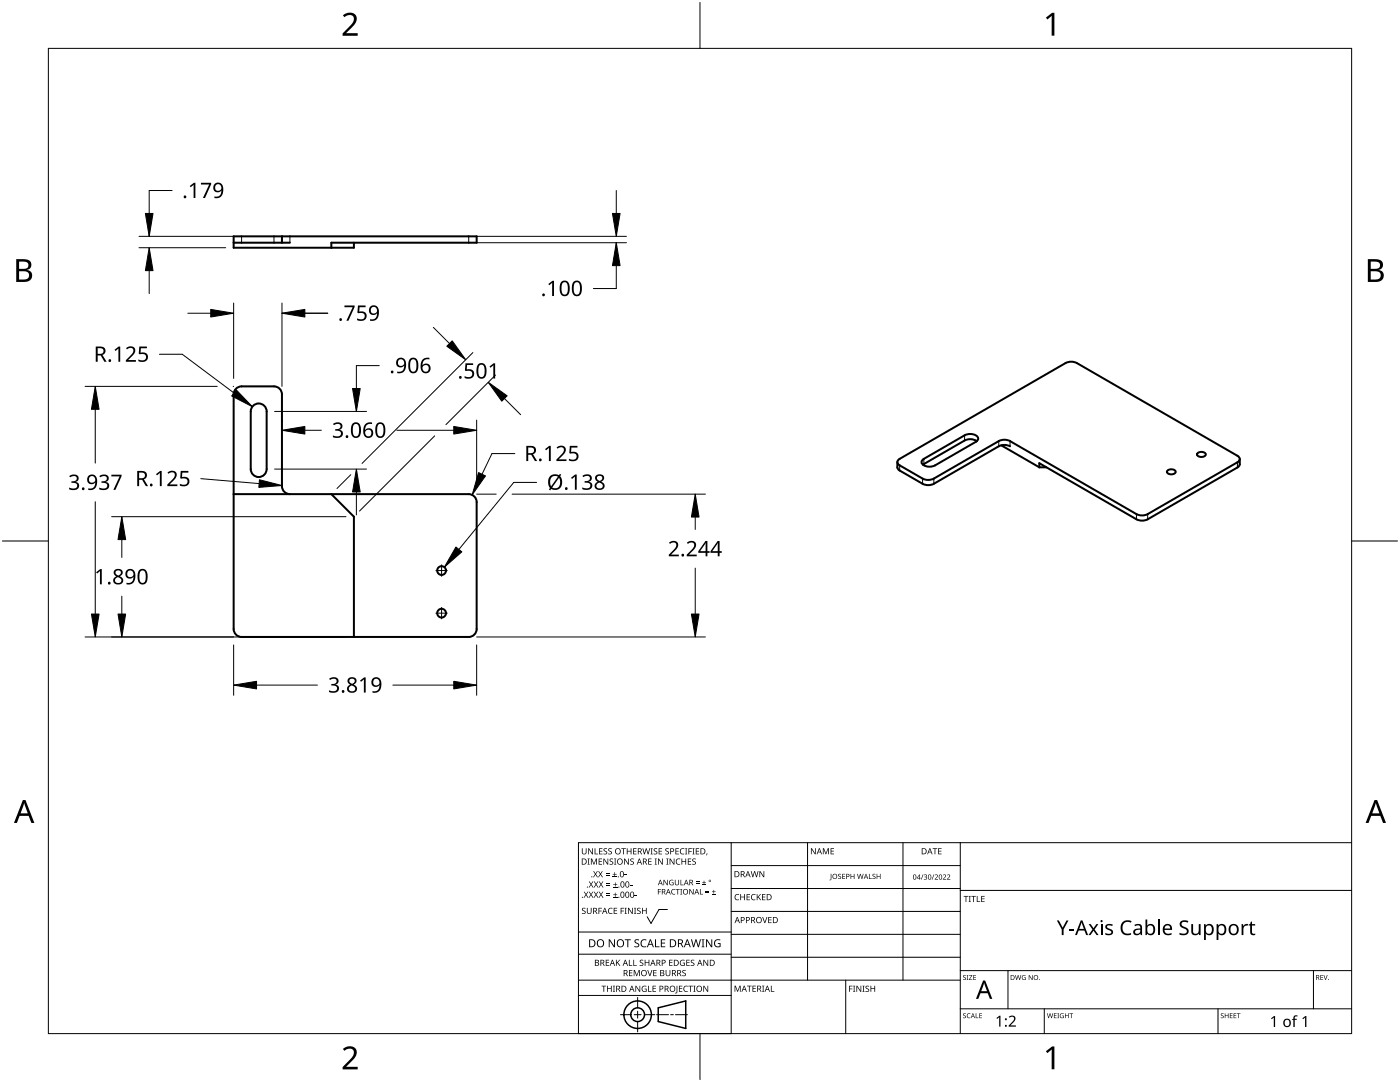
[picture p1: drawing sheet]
<svg xmlns="http://www.w3.org/2000/svg" width="279mm" height="216mm" viewBox="0 0 279 216" stroke-linecap="round" stroke-linejoin="round" font-family="sans-serif">
<g fill="none" stroke="#000" stroke-width=".4">
<path d="M46.6 48.4h11.3M56.3 47.2v1.2M70.6 48.4v1h-24v-2.2h48.5v1.2h-29v1M46.6 98.6h46.9a1.59 1.59 0 0 1 1.6 1.6v25.3a1.59 1.59 0 0 1-1.6 1.6h-45.3a1.59 1.59 0 0 1-1.6-1.6v-46.8a1.59 1.59 0 0 1 1.6-1.6h6.5a1.59 1.59 0 0 1 1.6 1.6v18.3a1.59 1.59 0 0 0 1.6 1.6M50.3 81.2a1.59 1.59 0 0 1 1.8-.6 1.59 1.59 0 0 1 1.1 1.5v11.5a1.59 1.59 0 0 1-1.6 1.6 1.59 1.59 0 0 1-1.6-1.6v-11.5zM66.1 98.6l4.5 4.5v24M179.3 91.8l33.4-19.4a2.48 2.48 0 0 1 2.2 0l32.1 18.5a.68 .68 0 0 1 .4 .7 .68 .68 0 0 1-.4 .6l-18 10.4a2.48 2.48 0 0 1-2.2 0l-25.2-14.6a2.48 2.48 0 0 0-2.3 0l-12.9 7.5a2.48 2.48 0 0 1-2.3 0l-4.6-2.6a.67 .67 0 0 1-.2-1.1zM184.1 91.8l8.4-4.9a2.26 2.26 0 0 1 2.6 .3 .68 .68 0 0 1-.3 1l-8.2 4.7a2.25 2.25 0 0 1-2.6-.4l-.1-.3zM194.9 88a2.41 2.41 0 0 0-2.4-.1l-8.3 4.8M199.8 88.9l7.6 4.3M201.6 89.1a2.48 2.48 0 0 0-2.3 0l-12.9 7.4a2.48 2.48 0 0 1-2.3 0l-4.8-2.8-.2-.5v-1M207.4 93.2h1.4"/>
<path d="M233 94a1.09 1.09 0 0 1 1.6 .1 1.01 1.01 0 0 1-1.7 0zM239 90.5a1.09 1.09 0 0 1 1.6 .2 1.01 1.01 0 0 1-1.7 0zM247.4 91.6v1.3l-.4 .4-18 10.3a2.48 2.48 0 0 1-2.2 0l-19.4-11.2v.8"/>
<circle cx="88.1" cy="113.8" r=".88"/>
<circle cx="88.1" cy="122.3" r=".88"/>
</g>
<g fill="none" stroke="#000" stroke-width=".2">
<path d="M48.2 47.2v1.2M54.7 47.2v1.2M57.9 47.2v1.2M93.5 47.2v1.2M179.5 92.9v1M184.1 95.5v1M184.4 91.6v1M186.4 95.5v1M192.5 86.9v1M199.3 88v1.1M201.6 88v1.1M247 92.2v1.1"/>
<path d="M226.8 102.6v1M229 102.6v1"/>
</g>
<path d="M87 113.8h2.3M88.1 112.7v2.3M87 122.3h2.3M88.1 121.2v2.3" fill="none" stroke="#000" stroke-width=".2"/>
<path d="M9.7 9.7h260v196.5h-260z" fill="none" stroke="#000" stroke-width=".2"/>
<path d="M139.7 .5v9.2M.5 108h9.2M269.7 108h9.2M139.7 206.2v9.2" fill="none" stroke="#000" stroke-width=".2"/>
<g fill="#000">
<path d="M68.4 3.1a1.64 1.64 0 0 1 2.8 .4 2.52 2.52 0 0 1-1.2 2.2l-.9 .9h2.3v.5h-3v-.4l1.2-1.2a1.95 1.95 0 0 0 .9-2.2 1.23 1.23 0 0 0-1.8 .1zM208.7 3.5l1.3-.9h.4v4.5h-.5v-4l-.9 .8zM68.4 209.3a1.64 1.64 0 0 1 2.8 .4 2.52 2.52 0 0 1-1.2 2.2l-.9 1h2.3v.5h-3v-.5l1.2-1.2a1.95 1.95 0 0 0 .9-2.1 1.23 1.23 0 0 0-1.8 .1zM208.7 209.8l1.3-1h.4v4.6h-.5v-4l-.9 .7z"/>
<path d="M3.2 51.7h1.3a1.28 1.28 0 0 1 1.7 1.3 1.04 1.04 0 0 1-.8 .9 1.23 1.23 0 0 1 1 1.5 1.23 1.23 0 0 1-1.6 .9h-1.6zM3.8 54.1v1.7h.9a.86 .86 0 0 0 1.1-.9 .86 .86 0 0 0-1.1-.8zM3.8 52.2v1.4h.8a.78 .78 0 0 0 1.1-.7 .78 .78 0 0 0-1.1-.7z"/>
<path d="M273 51.7h1.3a1.28 1.28 0 0 1 1.7 1.3 1.04 1.04 0 0 1-.9 .9 1.23 1.23 0 0 1 1 1.5 1.23 1.23 0 0 1-1.5 .9h-1.6zM273.6 54.1v1.7h.9a.86 .86 0 0 0 1.1-.9 .86 .86 0 0 0-1.2-.8zM273.6 52.2v1.4h.8a.78 .78 0 0 0 1-.7 .78 .78 0 0 0-1.1-.7z"/>
<path d="M4.6 159.6h.5l1.8 4.6h-.6l-.6-1.4h-1.8l-.5 1.4h-.6zM4.8 160.2l-.7 2.1h1.4z"/>
<path d="M274.3 159.6h.5l1.8 4.6h-.6l-.5-1.4h-1.8l-.6 1.4h-.6zM274.6 160.2l-.7 2.1h1.4z"/>
</g>
<g fill="none" stroke="#000" stroke-width=".2">
<path d="M145.9 168.1v38.1h-30.5v-38.1h154.3M145.9 172.7h45.7M145.9 177.3h45.7M161.2 168.1v27.5M180.2 168.1v27.5M191.6 168.1v38.1M191.6 177.7h78.1M115.4 198.6h30.5M115.4 195.6h76.2M115.4 190.4h30.5M115.4 186h30.5M127.3 199v2.1"/>
<path d="M133.2 181.5h-1.7l-1.6 2.8-.7-1.4M145.9 181.9h45.7M145.9 186.4h45.7M145.9 191h45.7M168.8 195.6v10.6M191.6 193.7h78.1M201.2 193.7v7.6M262.1 193.7v7.6M123.8 202.5h2.1M126.6 202.5h1.3M127.3 201.8v1.4M127.3 203.8v2.1"/>
<path d="M128.6 202.5h2.1M131 202.5h2.4M133.8 202.5h.6M134.8 202.5h2.4M191.6 201.3h78.1M208.4 201.3v4.9M243.1 201.3v4.9"/>
</g>
<g fill="#000">
<path d="M116.1 169.3h.2v.8a.32 .32 0 0 0 .3 .3 .32 .32 0 0 0 .3-.3v-.8h.2v.8a.47 .47 0 0 1-.5 .4 .47 .47 0 0 1-.5-.5zM116.5 177.9h.2l.3 .5 .3-.5h.1l-.4 .6 .4 .6h-.1l-.3-.5-.4 .5h-.1l.4-.6zM117.3 171.3h.4l-.1 .1v1l.1 .1h-.4l.1-.1v-1zM117.4 169.3h.2l.6 1v-1h.1v1.2h-.1l-.7-1v1h-.1zM117.5 177.9h.2l.3 .5 .3-.5h.1l-.4 .6 .4 .6h-.1l-.4-.5-.3 .5h-.1l.4-.6zM117.5 175.9h.2l.3 .5 .3-.5h.1l-.4 .6 .5 .6h-.2l-.3-.5-.4 .5h-.1l.4-.6zM117.9 171.3h.3l.3 1 .4-1h.2v1.2h-.1v-1l-.4 1h-.1l-.4-1v1h-.2zM118.7 169.3h.1v1h.6v.2h-.7zM118.4 173.8h.1l.3 .5 .3-.5h.2l-.4 .6 .4 .7h-.1l-.4-.6-.3 .6h-.1l.4-.7zM118.5 177.9h.2l.2 .5 .3-.5h.2l-.4 .6 .4 .6h-.1l-.4-.5-.3 .5h-.1l.4-.6zM118.5 175.9h.2l.3 .5 .3-.5h.1l-.4 .6 .4 .6h-.1l-.3-.5-.4 .5h-.1l.4-.6zM119.5 171.3h.7v.1h-.6v.4h.5v.2h-.5v.4h.6v.1h-.7z"/>
<path d="M119.6 169.3h.6v.1h-.5v.4h.5v.1h-.5v.4h.5v.2h-.6zM119.4 173.8h.1l.3 .5 .3-.5h.2l-.4 .6 .4 .7h-.1l-.4-.6-.3 .6h-.2l.5-.7zM119.5 177.9h.1l.3 .5 .3-.5h.2l-.4 .6 .4 .6h-.1l-.4-.5-.3 .5h-.1l.4-.6zM119.5 175.9h.2l.3 .5 .3-.5h.1l-.4 .6 .4 .6h-.1l-.4-.5-.3 .5h-.1l.4-.6zM120.9 174.6h.8v.1h-.8zM120.9 174.2h.8v.1h-.8zM121 178.7h.8v.1h-.8zM121 178.3h.8v.1h-.8zM121 176.6h.8v.1h-.8zM121 176.3h.8v.1h-.8zM120.5 169.4l.4-.1h.3l-.1 .1a.25 .25 0 0 0-.4-.1 .25 .25 0 0 0 0 .4 .4 .4 0 0 1 .5 .3 .4 .4 0 0 1-.3 .5 .4 .4 0 0 1-.5-.2h.2a.27 .27 0 0 0 .4-.1 .27 .27 0 0 0-.3-.3l-.2-.2zM120.4 171.3h.2l.6 1v-1h.2v1.2h-.2l-.6-1v1h-.2z"/>
<path d="M121.4 169.4l.5-.1h.2v.1a.25 .25 0 0 0-.4-.1 .25 .25 0 0 0 0 .4 .4 .4 0 0 1 .4 .3 .4 .4 0 0 1-.2 .5 .4 .4 0 0 1-.5-.2h.1a.27 .27 0 0 0 .5-.1 .27 .27 0 0 0-.4-.3l-.2-.2zM122.3 174.9h.8v.2h-.8zM122.4 179h.8v.1h-.8zM122.4 177h.8v.1h-.8zM121.7 171.4l.4-.1 .3 .1-.1 .1a.25 .25 0 0 0-.4-.1 .25 .25 0 0 0 0 .4 .4 .4 0 0 1 .5 .3 .4 .4 0 0 1-.3 .5 .4 .4 0 0 1-.5-.3l.2 .1a.27 .27 0 0 0 .4-.2 .27 .27 0 0 0-.3-.3l-.2-.2zM122.6 174h.1v.4h.4v.1h-.4v.4h-.1v-.4h-.3v-.1h.3zM122.7 178.1h.1v.4h.4v.1h-.4v.3h-.1v-.3h-.3v-.1h.3zM122.7 176.1h.2v.3h.3v.2h-.3v.3h-.2v-.3h-.3v-.2h.3zM122.5 171.3h.5l-.2 .1v1l.2 .1h-.5l.2-.1v-1zM124 169.3h.9v.1h-.4v1.1h-.1v-1.1h-.4zM124.7 174.5h.4v.2h-.4zM124.6 171.3h.1l.7 1v-1h.1v1.2h-.2l-.6-1v1h-.1z"/>
<path d="M125.7 176.6h.5v.1h-.5zM125.1 169.3h.1v.5h.7v-.5h.1v1.2h-.1v-.6h-.7v.6h-.1zM125.8 171.4l.5-.1 .2 .1v.1a.25 .25 0 0 0-.4-.1 .25 .25 0 0 0 0 .4 .4 .4 0 0 1 .4 .3 .4 .4 0 0 1-.2 .5 .4 .4 0 0 1-.5-.3l.1 .1a.27 .27 0 0 0 .5-.2 .27 .27 0 0 0-.4-.3l-.2-.2zM126.7 178.6h.4v.2h-.4zM126.4 169.3h.6v.1h-.5v.4h.5v.1h-.5v.4h.5v.2h-.6zM128.2 169.3h.2l.2 1 .3-1h.2l.2 1 .3-1h.1l-.3 1.2h-.1l-.3-1.1-.3 1.1h-.2zM129.4 171.3h.6v.1h-.5v.4h.5v.2h-.5v.4h.5v.1h-.6zM129.8 169.3h.5l-.2 .1v1l.2 .1h-.5l.2-.1v-1zM130.7 171.3h.4l-.1 .1v1l.1 .1h-.4l.1-.1v-1zM130.5 169.4l.4-.1h.3l-.1 .1a.25 .25 0 0 0-.4-.1 .25 .25 0 0 0 0 .4 .4 .4 0 0 1 .5 .3 .4 .4 0 0 1-.3 .5 .4 .4 0 0 1-.5-.2h.2a.27 .27 0 0 0 .4-.1 .27 .27 0 0 0-.3-.3l-.2-.2zM131.3 177.4h.6v.1h-.5v.4h.5v.1h-.5v.5h-.1zM131.4 169.3h.7v.1h-.5v.4h.5v.1h-.5v.4h.5v.2h-.7z"/>
<path d="M131.3 171.3h.2l.7 1-.1-1h.2v1.2h-.2l-.6-1v1h-.2zM132.4 175.6h.2l.6 .9v-.9h.1v1h-.2l-.6-.9v.9h-.1zM133 171.3h.4l-.1 .1v1l.1 .1h-.4l.1-.1v-1zM132.8 169.4l.4-.1h.3l-.1 .1a.25 .25 0 0 0-.3-.1 .25 .25 0 0 0 0 .4 .4 .4 0 0 1 .4 .3 .4 .4 0 0 1-.3 .5 .4 .4 0 0 1-.4-.2h.1a.27 .27 0 0 0 .5-.1 .27 .27 0 0 0-.4-.3l-.2-.2zM133.7 175.7l.5-.2 .2 .1v.1a.45 .45 0 0 0-.7 .4 .45 .45 0 0 0 .6 .4v-.3h-.2v-.1h.3v.5a.6 .6 0 0 1-.8-.1 .6 .6 0 0 1 .1-.8zM134.1 177.5l.4-.1h.3l-.1 .2a.44 .44 0 0 0-.6 .4 .44 .44 0 0 0 .6 .3 .52 .52 0 0 1-.7 0 .52 .52 0 0 1 .1-.8zM133.6 171.3h.2l.7 1v-1h.1v1.2h-.2l-.6-1v1h-.2zM134.9 177.4h.8v.1h-.4v1h-.1v-1h-.3zM135 171.5l.5-.2 .3 .1-.1 .1a.49 .49 0 0 0-.7 .4 .49 .49 0 0 0 .7 .5 .52 .52 0 0 1-.6 0 .52 .52 0 0 1-.2-.6zM134.8 169.3h.7v.1h-.6v.4h.5v.1h-.5v.4h.6v.2h-.7zM134.7 175.6h.1v.7a.28 .28 0 0 0 .3 .2 .28 .28 0 0 0 .3-.2v-.7h.1v.7a.42 .42 0 0 1-.4 .4 .42 .42 0 0 1-.4-.4zM135.8 175.6h.1v.9h.5v.1h-.6z"/>
<path d="M135.8 177.4h.3l-.1 .1v.9l.1 .1h-.3l.1-.1v-.9zM135.8 169.4l.5-.2 .3 .1-.1 .1a.49 .49 0 0 0-.7 .5 .49 .49 0 0 0 .8 .4 .52 .52 0 0 1-.7 .1 .52 .52 0 0 1-.2-.6zM136 171.3h.2v.5h.6v-.5h.1v1.2h-.1v-.5h-.6v.5h-.2zM136.7 169.3h.5l-.2 .1v1l.2 .1h-.5l.2-.1v-1zM137.4 169.3h.7v.1h-.6v.4h.5v.2h-.5v.5h-.1zM137.3 171.3h.6v.1h-.5v.4h.5v.2h-.5v.4h.5v.1h-.6zM137.6 177.4h.1l.6 .9v-.9h.1v1.1h-.1l-.6-.9v.9h-.1zM138.2 169.3h.4l-.1 .1v1l.1 .1h-.4l.1-.1v-1zM138.9 176.2h.7v.1h-.7zM138.9 175.9h.7v.1h-.7zM138.2 171.4l.4-.1 .3 .1-.1 .1a.25 .25 0 0 0-.4-.1 .25 .25 0 0 0 0 .4 .4 .4 0 0 1 .5 .3 .4 .4 0 0 1-.3 .5 .4 .4 0 0 1-.5-.3l.2 .1a.27 .27 0 0 0 .4-.2 .27 .27 0 0 0-.3-.3l-.2-.2zM138.9 169.3h.6v.1h-.5v.4h.5v.1h-.5v.4h.5v.2h-.6z"/>
<path d="M139.7 177.4h.1v1h.5v.1h-.6zM140.1 176.5h.8v.1h-.8zM140.4 175.7h.2v.3h.3v.2h-.3v.3h-.2v-.3h-.3v-.2h.3zM140.8 178h.7v.2h-.7zM140.8 177.7h.7v.1h-.7zM141 170.3h.2l-.3 .4zM142.1 178.4h.7v.1h-.7zM142.4 177.6h.1v.3h.3v.1h-.3v.3h-.1v-.3h-.3v-.1h.3zM146.8 178.6l.4-.2 .3 .1v.1a.49 .49 0 0 0-.7 .4 .49 .49 0 0 0 .7 .5 .52 .52 0 0 1-.7 0 .52 .52 0 0 1-.2-.6zM147.7 178.4h.2v.5h.6v-.5h.2v1.2h-.2v-.5h-.6v.5h-.2zM149 178.4h.7v.1h-.5v.4h.4v.2h-.4v.4h.5v.1h-.7zM150 178.6l.5-.2 .3 .1-.1 .1a.49 .49 0 0 0-.7 .4 .49 .49 0 0 0 .8 .5 .52 .52 0 0 1-.7 0 .52 .52 0 0 1-.2-.6z"/>
<path d="M149.8 173.8h.2l.2 1.1 .3-1.1h.2l.3 1.1 .2-1.1h.2l-.3 1.2h-.2l-.3-1-.3 1h-.1zM151 178.4h.2v.6l.5-.6h.2l-.5 .5 .5 .7h-.2l-.4-.6-.1 .6h-.2zM151.6 173.8h.1l.7 1v-1h.1v1.2h-.2l-.6-1v1h-.1zM152.1 178.4h.7v.1h-.6v.4h.5v.2h-.5v.4h.6v.1h-.7zM161.8 169.3h.2l.7 1v-1h.1v1.2h-.2l-.6-1v1h-.2zM164.2 169.3h.2l.4 .9 .4-.9h.2v1.2h-.1v-1.1l-.4 1.1h-.1l-.4-1.1v1.1h-.2zM165.8 174.4h.1v1l-.3 .3-.1-.2 .3-.1zM165.8 169.3h.6v.1h-.5v.4h.5v.1h-.5v.4h.5v.2h-.6zM167.3 174.5l.4-.1h.2l-.1 .1a.24 .24 0 0 0-.3-.1 .24 .24 0 0 0-.1 .3 .24 .24 0 0 0 .3 .2 .33 .33 0 0 1 .1 .5 .33 .33 0 0 1-.5 0v-.1a.26 .26 0 0 0 .3 0 .26 .26 0 0 0 .1-.3 .26 .26 0 0 0-.3-.1zM168.1 174.4h.6v.1h-.5v.3h.4v.1h-.4v.4h.5v.1h-.6zM169.7 174.4h.2v.4h.5v-.4h.1v1h-.1v-.5h-.5v.5h-.2zM171.1 174.4h.1l.2 .8 .2-.8h.2l.2 .8 .2-.8h.1l-.2 1h-.2l-.2-.9-.2 .9h-.2z"/>
<path d="M173.4 174.4h.1v.9h.5v.1h-.6zM174.2 174.5l.3-.1h.2v.1a.24 .24 0 0 0-.3-.1 .24 .24 0 0 0-.1 .3 .24 .24 0 0 0 .3 .2 .33 .33 0 0 1 .1 .5 .33 .33 0 0 1-.5 0v-.1a.26 .26 0 0 0 .3 0 .26 .26 0 0 0 .1-.3 .26 .26 0 0 0-.3-.1zM175 174.4h.1v.4h.5v-.4h.1v1h-.1v-.5h-.5v.5h-.1zM184.2 174.5h.1l-.4 1h-.1zM184.4 174.6a.32 .32 0 0 1 .5-.1 .32 .32 0 0 1-.1 .5 .32 .32 0 0 1 .2 .4 .32 .32 0 0 1-.5 .1l-.1-.1a.26 .26 0 0 0 .4 .1 .26 .26 0 0 0 0-.4l-.3-.2a.23 .23 0 0 0 .3 0 .23 .23 0 0 0-.1-.4 .23 .23 0 0 0-.3 .2zM186.3 174.5h.2l-.4 1h-.2zM186.1 169.3h.9v.1h-.3v1.1h-.2v-1.1h-.4zM186.5 174.6a.37 .37 0 0 1 .6 0 .37 .37 0 0 1-.2 .6l-.2 .2h.5v.1h-.7l.3-.4a.27 .27 0 0 0 .3-.3 .27 .27 0 0 0-.4-.2zM187.2 169.3h.7v.1h-.5v.4h.5v.1h-.5v.4h.5v.2h-.7zM188.2 174.6a.37 .37 0 0 1 .6 0 .37 .37 0 0 1-.3 .6l-.2 .2h.5v.1h-.6l.2-.4a.27 .27 0 0 0 .3-.3 .27 .27 0 0 0-.4-.2zM189 174.6a.37 .37 0 0 1 .6 0 .37 .37 0 0 1-.2 .6l-.3 .2h.6v.1h-.7l.3-.4a.27 .27 0 0 0 .2-.3 .27 .27 0 0 0-.3-.2zM192.3 178.8h.9v.1h-.3v1.1h-.2v-1.1h-.4z"/>
<path d="M193.3 178.8h.5l-.2 .1v1l.2 .1h-.5l.2-.1v-1zM193.8 178.8h1v.1h-.4v1.1h-.2v-1.1h-.4zM194.9 178.8h.2v1.1h.5v.1h-.7zM195.8 178.8h.7v.1h-.5v.4h.5v.1h-.5v.5h.5v.1h-.7zM116.2 181.3l.4-.2 .3 .1-.1 .1a.25 .25 0 0 0-.4-.1 .25 .25 0 0 0 0 .4 .4 .4 0 0 1 .5 .3 .4 .4 0 0 1-.3 .5 .4 .4 0 0 1-.5-.2h.2a.27 .27 0 0 0 .4-.1 .27 .27 0 0 0-.3-.3l-.2-.2zM117.1 181.1h.2v.8a.32 .32 0 0 0 .3 .3 .32 .32 0 0 0 .3-.3v-.8h.2v.8a.47 .47 0 0 1-.5 .5 .47 .47 0 0 1-.5-.5zM119.4 181.1h.7v.2h-.5v.4h.5v.1h-.5v.6h-.2zM120 196.7h1v.1h-.4v1.1h-.2v-1.1h-.4zM120.9 191.5h.7v.1h-.6v.4h.5v.2h-.5v.4h.6v.1h-.7zM121.5 181.3l.4-.2 .4 .1-.1 .1a.49 .49 0 0 0-.7 .5 .49 .49 0 0 0 .7 .4 .52 .52 0 0 1-.6 .1 .52 .52 0 0 1-.3-.6zM121.1 196.7h.2v.5h.6v-.5h.2v1.2h-.2v-.6h-.6v.6h-.2zM121.5 187.4h.2l.9 1.3v-1.3h.1v1.6h-.2l-.8-1.3v1.3h-.2z"/>
<path d="M122.3 196.7h.4l-.1 .1v1l.1 .1h-.4l.2-.1v-1zM122.5 181.1h.7v.2h-.6v.4h.5v.1h-.5v.4h.6v.2h-.7zM122.9 191.5h.2v.6l.5-.6h.2l-.5 .5 .5 .7h-.2l-.4-.6-.1 .6h-.2zM123.9 181.1h.6v.2h-.5v.4h.5v.1h-.5v.6h-.1zM124.7 181.1h.4l-.2 .2v.9l.2 .2h-.4l.1-.2v-.9zM124.7 187.4h1.2v.2h-.5v1.4h-.2v-1.4h-.5zM125.5 191.5h.2v1.1h.5v.1h-.7zM125.5 193.6h.7v.1h-.5v.4h.5v.1h-.5v.4h.5v.2h-.7zM125.3 181.1h.2l.7 1.1-.1-1.1h.2v1.3h-.2l-.6-1v1h-.2zM126.4 191.5h.1v1.1h.6v.1h-.7zM126.5 181.1h.5l-.2 .2v.9l.2 .2h-.5l.2-.2v-.9zM126.5 193.6h.2l.4 1 .4-1h.2v1.2h-.2v-1.1l-.4 1.1h-.1l-.4-1.1v1.1h-.1z"/>
<path d="M126.7 187.6l.3-.2 .6 .1-.2 .1a.33 .33 0 0 0-.6 .2 .33 .33 0 0 0 .4 .4 .47 .47 0 0 1 .4 .6 .47 .47 0 0 1-.7 .2h-.3v-.2h.2a.35 .35 0 0 0 .6-.2 .35 .35 0 0 0-.5-.4l-.3-.2zM126.8 196.7h.2l.6 1v-1h.2v1.2h-.2l-.7-1 .1 1h-.2zM127.2 181.3l.4-.2 .3 .1-.1 .1a.25 .25 0 0 0-.4-.1 .25 .25 0 0 0 0 .4 .4 .4 0 0 1 .5 .3 .4 .4 0 0 1-.3 .5 .4 .4 0 0 1-.5-.2h.2a.27 .27 0 0 0 .4-.1 .27 .27 0 0 0-.3-.3l-.2-.2zM127.7 191.6l.4-.1 .3 .1-.1 .1a.25 .25 0 0 0-.3-.1 .25 .25 0 0 0 0 .4 .4 .4 0 0 1 .4 .3 .4 .4 0 0 1-.3 .5 .4 .4 0 0 1-.4-.3l.1 .1a.27 .27 0 0 0 .5-.2 .27 .27 0 0 0-.4-.3l-.2-.2zM128 187.6l.6-.2 .4 .1-.1 .2a.63 .63 0 0 0-.9 .5 .63 .63 0 0 0 1 .6v.2a.83 .83 0 0 1-1.1-.3 .83 .83 0 0 1 .1-1.1zM128.2 196.8l.6-.1 .2 .1v.1a.5 .5 0 0 0-.8 .4 .5 .5 0 0 0 .7 .5v-.4h-.3v-.1h.4v.6a.66 .66 0 0 1-.8-.2 .66 .66 0 0 1 0-.9zM128.1 181.1h.2v.6h.6v-.6h.2v1.3h-.2v-.6h-.6v.6h-.2zM129.2 193.6h.1l.4 1 .3-1h.2l-.4 1.2h-.2zM129.3 196.7h.2v1.1h.5v.1h-.7zM128.7 191.5h.1v.5h.6v-.5h.2v1.2h-.2v-.5h-.6v.5h-.1zM130.7 187.4h.2v1.4h.7v.2h-.9zM130.2 196.7h.7v.1h-.5v.4h.5v.1h-.5v.5h.5v.1h-.7z"/>
<path d="M130.4 193.6h.6v.1h-.5v.4h.5v.1h-.5v.4h.5v.2h-.6zM131.9 187.4h.9v.2h-.7v.5h.6v.2h-.6v.5h.7v.2h-.9zM132.8 193.6h.2v.7a.32 .32 0 0 0 .3 .4 .32 .32 0 0 0 .3-.4v-.7h.2v.7a.47 .47 0 0 1-.5 .5 .47 .47 0 0 1-.5-.5zM133.5 191.5h.7v.1h-.5v.4h.5v.2h-.5v.4h.5v.1h-.7zM135 196.7h.2v1.3l-.1 .2h-.3l-.1-.1 .3-.2zM135.5 196.7h.7v.1h-.5v.4h.4v.1h-.4v.5h.5v.1h-.7zM135.8 191.7l.5-.2 .4 .1-.1 .1a.5 .5 0 0 0-.8 .4 .5 .5 0 0 0 .7 .5v-.4h-.2v-.1h.4v.6a.66 .66 0 0 1-.9-.1 .66 .66 0 0 1 0-.9zM136.2 193.7l.4-.2 .3 .1-.1 .1a.25 .25 0 0 0-.4-.1 .25 .25 0 0 0 0 .4 .4 .4 0 0 1 .5 .3 .4 .4 0 0 1-.3 .5 .4 .4 0 0 1-.5-.2h.2a.27 .27 0 0 0 .5-.1 .27 .27 0 0 0-.4-.3l-.2-.2zM136.5 196.8l.5-.1 .3 .1-.1 .1a.49 .49 0 0 0-.7 .4 .49 .49 0 0 0 .8 .4 .52 .52 0 0 1-.7 .1 .52 .52 0 0 1-.2-.6zM137 191.5h.6v.1h-.5v.4h.5v.2h-.5v.4h.5v.1h-.6zM137.4 196.7h.9v.1h-.4v1.1h-.1v-1.1h-.4zM137.9 191.6l.4-.1 .3 .1-.1 .1a.25 .25 0 0 0-.4-.1 .25 .25 0 0 0 0 .4 .4 .4 0 0 1 .5 .3 .4 .4 0 0 1-.3 .5 .4 .4 0 0 1-.5-.3l.2 .1a.27 .27 0 0 0 .4-.2 .27 .27 0 0 0-.3-.3l-.2-.2z"/>
<path d="M138.4 196.7h.4l-.1 .1v1l.1 .1h-.4l.1-.1v-1zM137.9 187.4h.2l.3 1.4 .4-1.4h.2l.4 1.4 .3-1.4h.2l-.4 1.6h-.2l-.4-1.3-.4 1.3h-.2zM140 187.4h.6l-.2 .2v1.3l.2 .1h-.6l.2-.1v-1.3zM140.4 196.7h.1l.7 1v-1h.1v1.2h-.1l-.7-1v1h-.1zM140.4 191.5h.2l.6 1v-1h.1v1.2h-.1l-.7-1v1h-.1zM140.9 187.4h.2l.9 1.3v-1.3h.1v1.6h-.2l-.8-1.3v1.3h-.2zM142.7 187.6l.7-.2 .4 .1-.1 .2a.65 .65 0 0 0-1 .5 .65 .65 0 0 0 .9 .6v-.4h-.3v-.2h.5v.7a.86 .86 0 0 1-1.1-.1 .86 .86 0 0 1 0-1.2zM146.6 196.7h.2l.4 1 .4-1h.2v1.2h-.1v-1.1l-.4 1.1h-.2l-.4-1.1v1.1h-.1zM149.1 196.7h.9v.1h-.4v1.1h-.1v-1.1h-.4zM150.2 196.7h.7v.1h-.6v.4h.5v.1h-.5v.5h.6v.1h-.7zM152.1 183h.2l.3 1 .4-1h.1l-.4 1.2h-.1zM152.1 196.7h.4l-.1 .1v1l.1 .1h-.4l.1-.1v-1z"/>
<path d="M153.8 196.7h.2v1.1h.5v.1h-.7zM153.3 183h.7v.1h-.5v.4h.5v.1h-.5v.5h.5v.1h-.7zM169.5 196.7h.6v.1h-.5v.5h.5v.1h-.5v.5h-.1zM170.2 196.7h.5l-.2 .1v1l.2 .1h-.5l.2-.1v-1zM170.9 196.7h.2l.6 1v-1h.2v1.2h-.2l-.6-1v1h-.2zM172.1 196.7h.5l-.2 .1v1l.2 .1h-.5l.2-.1v-1zM172.8 196.8l.4-.1h.2v.2a.25 .25 0 0 0-.4-.1 .25 .25 0 0 0 0 .4 .4 .4 0 0 1 .5 .3 .4 .4 0 0 1-.3 .4 .4 .4 0 0 1-.5-.2l.2 .1a.27 .27 0 0 0 .4-.2 .27 .27 0 0 0-.3-.3l-.3-.2zM173.7 196.7h.2v.5h.6v-.5h.2v1.2h-.2v-.6h-.6v.6h-.2zM192.2 194.7l.4-.1h.2l-.1 .1a.24 .24 0 0 0-.3 0 .24 .24 0 0 0-.1 .3 .24 .24 0 0 0 .4 .1 .31 .31 0 0 1 0 .4 .31 .31 0 0 1-.5-.1 .24 .24 0 0 0 .3 .1 .24 .24 0 0 0 .1-.3l-.4-.3zM192.9 194.6h.4l-.1 .1v.7l.1 .1h-.4l.1-.1v-.7zM193.4 194.6h.6l-.5 .8h.6v.1h-.7l.5-.8h-.5zM194.2 194.6h.6v.1h-.4v.3h.4v.1h-.4v.3h.4v.1h-.6z"/>
<path d="M202.6 194.6h.1l.2 .8 .2-.8h.2l.2 .8 .2-.8h.1l-.2 .9h-.2l-.2-.8-.2 .8h-.2zM204 194.7l.4-.1h.3l-.1 .1a.4 .4 0 0 0-.6 .4 .4 .4 0 0 0 .6 .3v-.3l-.2-.1h.3v.5a.53 .53 0 0 1-.7-.1 .53 .53 0 0 1 0-.7zM205.3 194.6h.1l.6 .8v-.8h.1v.9h-.2l-.5-.8v.8h-.1zM210.9 183.7h.4l.8 1.4 .7-1.4h.4l-.9 1.8v1.1h-.4v-1.1zM213.4 185.3h1v.3h-1zM217.3 184.4h.4l.5 .8 .6-.8h.4l-.8 1.1 .8 1.1h-.4l-.6-.9-.6 .9h-.4l.8-1.1zM220.7 184.6a1.29 1.29 0 0 1 1.4-.1l-.1 .3-.5-.1a.35 .35 0 0 0-.6 .1 .35 .35 0 0 0 .4 .5h.2a.66 .66 0 0 1 .6 .8 .66 .66 0 0 1-.8 .5l-.7-.1v-.3l.7 .1 .4-.1v-.4l-.4-.2a.65 .65 0 0 1-.6-1zM224 184a1.63 1.63 0 0 1 1.8-.2l-.1 .3a1.14 1.14 0 0 0-1.4 .1 1.14 1.14 0 0 0-.2 1.4 1.11 1.11 0 0 0 1.6 .6v.3a1.5 1.5 0 0 1-1.8-.3 1.5 1.5 0 0 1-.1-1.9zM235.6 183.9a1.38 1.38 0 0 1 1.6-.1l-.2 .3-.3-.1a.52 .52 0 0 0-.7 0 .52 .52 0 0 0-.1 .7l.4 .2a.9 .9 0 0 1 .9 1.1 .9 .9 0 0 1-1.3 .6l-.5-.1v-.4a1.03 1.03 0 0 0 1.5-.2 1.04 1.04 0 0 0-1.1-.8 .77 .77 0 0 1-.2-1.2zM237.7 184.4h.4v1.4a.59 .59 0 0 0 .7 .5 .59 .59 0 0 0 .4-.8v-1.1h.4v2.2h-.3v-.3a.84 .84 0 0 1-1 .3 .84 .84 0 0 1-.6-.8zM247.8 184.4h.3v.4l.4-.4h.6l-.1 .3h-.5l-.3 .3-.1 1.6h-.3zM249.6 183.9h.3v.5h.6v.3h-.6v1.2l.2 .4h.4v.3a.67 .67 0 0 1-1-.7v-1.2h-.3v-.2l.3-.1z"/>
<path d="M263.5 194.6h.6v.1h-.5v.3h.4v.1h-.4v.3h.5v.1h-.6zM264.1 194.6h.2l.2 .8 .3-.8h.2l-.4 .9h-.1zM192.2 202.3l.4-.1h.2l-.1 .1a.24 .24 0 0 0-.3 0 .24 .24 0 0 0-.1 .3 .24 .24 0 0 0 .4 .1 .31 .31 0 0 1 0 .5 .31 .31 0 0 1-.5-.2 .24 .24 0 0 0 .3 .1 .24 .24 0 0 0 .1-.3l-.4-.2zM193.1 202.3l.3-.1h.3l-.1 .1a.39 .39 0 0 0-.5 .4 .39 .39 0 0 0 .5 .3 .46 .46 0 0 1-.6 0 .46 .46 0 0 1 .1-.7zM194.7 202.2h.1v.8h.5v.2h-.6zM195.4 202.2h.6v.1h-.4v.3h.4v.1h-.4v.4h.4v.1h-.6zM198.9 203.1l.5-.4h.3v2.2h-.3v-1.9l-.4 .3zM201.3 202.9a.76 .76 0 0 1 1.2 0 .76 .76 0 0 1-.3 1.1l-.6 .6h1.1v.3h-1.4v-.3l.8-.8a.52 .52 0 0 0 .2-.8 .52 .52 0 0 0-.8 .1zM209 202.2h.1l.2 .8 .2-.8h.1l.3 .8 .2-.8h.1l-.3 1h-.1l-.2-.9-.3 .9h-.1zM210.3 202.2h.6v.1h-.4v.3h.3v.1h-.3v.4h.4v.1h-.6zM211 202.2h.4l-.2 .1v.8l.2 .1h-.4l.1-.1v-.8zM211.6 202.3l.7-.1-.1 .1a.4 .4 0 0 0-.6 .4 .4 .4 0 0 0 .6 .3v-.2l-.2-.2h.3v.5a.53 .53 0 0 1-.7-.1 .53 .53 0 0 1 0-.7z"/>
<path d="M212.5 202.2h.2v.4h.5v-.4h.1v1h-.1v-.5h-.5v.5h-.2zM213.4 202.2h.8v.1h-.3v.9h-.2v-.9h-.3zM243.7 202.3l.3-.1h.2v.1a.24 .24 0 0 0-.3 0 .24 .24 0 0 0-.1 .3 .24 .24 0 0 0 .3 .1 .31 .31 0 0 1 0 .5 .31 .31 0 0 1-.5-.2 .24 .24 0 0 0 .4 .1 .24 .24 0 0 0 0-.3l-.3-.2zM244.4 202.2h.2v.4h.5v-.4h.1v1h-.1v-.5h-.5v.5h-.2zM245.4 202.2h.6v.1h-.4v.3h.4v.1h-.4v.4h.4v.1h-.6zM246.2 202.2h.5v.1h-.4v.3h.4v.1h-.4v.4h.4v.1h-.5zM246.8 202.2h.8v.1h-.3v.9h-.2v-.9h-.3zM253.7 203.2l.6-.5h.2v2.2h-.3v-1.9l-.4 .4zM258.2 202.7l.3-.1h.5l-.1 .3-.4-.1-.1 .2v.3h.4v.2h-.4v1.4h-.3v-1.4h-.3l.3-.2zM259.9 203.2l.6-.5h.2v2.2h-.2v-1.9l-.5 .4z"/>
<path d="M116.1 171.3h.4a.61 .61 0 0 1 .6 .6 .61 .61 0 0 1-.6 .6h-.4zM116.3 171.4v1h.1a.48 .48 0 0 0 .5-.5 .48 .48 0 0 0-.4-.5z"/>
<path d="M122.7 169.9a.61 .61 0 0 1 1.2 0 .61 .61 0 0 1-1.2 0zM122.9 169.9a.45 .45 0 0 0 .9 0 .45 .45 0 0 0-.9 0z"/>
<path d="M123.1 171.9a.61 .61 0 0 1 1.2 0 .61 .61 0 0 1-1.2 0zM123.3 171.9a.45 .45 0 0 0 .9 0 .45 .45 0 0 0-.9 0z"/>
<path d="M123.9 173.9a.5 .5 0 0 1 .6 .1 .5 .5 0 0 1 0 .7 .44 .44 0 0 1-.6 .3 .44 .44 0 0 1-.2-.6zM123.9 174a.48 .48 0 0 0-.1 .6 .48 .48 0 0 0 .5 .3v-.8l-.1-.1z"/>
<path d="M124 178a.5 .5 0 0 1 .6 .1 .5 .5 0 0 1 0 .6 .44 .44 0 0 1-.6 .4 .44 .44 0 0 1-.2-.6zM124.1 178.1a.48 .48 0 0 0-.2 .6 .48 .48 0 0 0 .5 .3v-.8l-.1-.2z"/>
<path d="M124 176a.5 .5 0 0 1 .6 .1 .5 .5 0 0 1 0 .6 .44 .44 0 0 1-.6 .4 .44 .44 0 0 1-.2-.7zM124.1 176.1a.48 .48 0 0 0-.2 .5 .48 .48 0 0 0 .5 .3v-.7l-.1-.2z"/>
<path d="M124.9 178a.5 .5 0 0 1 .7 .1 .5 .5 0 0 1 0 .6 .44 .44 0 0 1-.6 .4 .44 .44 0 0 1-.2-.6zM125 178.1a.48 .48 0 0 0-.1 .6 .48 .48 0 0 0 .4 .3l.1-.8-.2-.2z"/>
<path d="M124.9 176a.5 .5 0 0 1 .7 .1 .5 .5 0 0 1 0 .6 .44 .44 0 0 1-.6 .4 .44 .44 0 0 1-.2-.7zM125 176.1a.48 .48 0 0 0-.1 .5 .48 .48 0 0 0 .5 .3v-.7l-.1-.2z"/>
<path d="M125.9 178a.5 .5 0 0 1 .6 .1 .5 .5 0 0 1 0 .6 .44 .44 0 0 1-.5 .4 .44 .44 0 0 1-.2-.6zM126 178.1a.48 .48 0 0 0-.2 .6 .48 .48 0 0 0 .5 .3l.1-.8-.2-.2z"/>
<path d="M127.3 169.3h.3a.35 .35 0 0 1 .5 .2 .35 .35 0 0 1-.3 .4l.4 .6h-.2l-.3-.5h-.3v.5h-.1zM127.4 169.4v.4h.2a.23 .23 0 0 0 .3-.2 .23 .23 0 0 0-.3-.2z"/>
<path d="M127.5 171.3h.2l.4 1.2h-.1l-.2-.4h-.4l-.2 .4h-.1zM127.6 171.5l-.2 .5h.4z"/>
<path d="M128.3 171.3h.3a.35 .35 0 0 1 .5 .2 .35 .35 0 0 1-.3 .5l.4 .5h-.2l-.3-.5h-.2v.5h-.2zM128.5 171.4v.5h.1a.23 .23 0 0 0 .3-.2 .23 .23 0 0 0-.3-.3z"/>
<path d="M131.7 175.5h.1l.5 1.1h-.2l-.1-.3h-.4l-.2 .3h-.1zM131.8 175.7l-.2 .5h.3z"/>
<path d="M132.1 177.4h.3a.31 .31 0 0 1 .4 .2 .31 .31 0 0 1-.2 .4l.3 .5h-.2l-.3-.5h-.2v.5h-.1zM132.2 177.5v.4h.2a.21 .21 0 0 0 .2-.2 .21 .21 0 0 0-.2-.2z"/>
<path d="M133.3 177.4h.1l.5 1.1h-.2l-.1-.4h-.4l-.2 .4h-.1zM133.4 177.5l-.2 .5h.4z"/>
<path d="M133.8 169.3h.3a.41 .41 0 0 1 .4 .5 .41 .41 0 0 1-.6 .2v.5h-.1zM133.9 169.4v.5a.29 .29 0 0 0 .5-.3 .29 .29 0 0 0-.5-.2z"/>
<path d="M136.9 175.5h.1l.4 1.1h-.1l-.1-.3h-.5l-.1 .3h-.1zM137 175.7l-.2 .5h.3z"/>
<path d="M136.2 177.9a.55 .55 0 0 1 1.1 0 .55 .55 0 0 1-1.1 0zM136.4 177.9a.45 .45 0 0 0 .9 0 .45 .45 0 0 0-.9 0z"/>
<path d="M137.6 175.6h.3a.31 .31 0 0 1 .4 .2 .31 .31 0 0 1-.2 .4l.3 .4h-.2l-.3-.4h-.2v.4h-.1zM137.7 175.7v.4h.2a.21 .21 0 0 0 .2-.2 .21 .21 0 0 0-.2-.2z"/>
<path d="M139 177.4h.1l.4 1.1h-.1l-.1-.4h-.5l-.1 .4h-.1zM139.1 177.5l-.2 .5h.3z"/>
<path d="M139.8 169.3h.4a.61 .61 0 0 1 .6 .6 .61 .61 0 0 1-.7 .6h-.3zM140 169.4v.9h.1a.48 .48 0 0 0 .5-.4 .48 .48 0 0 0-.4-.5z"/>
<path d="M141.4 175.8a.25 .25 0 0 1 .5 0 .25 .25 0 0 1-.5 0zM141.5 175.8a.15 .15 0 0 0 .3 0 .15 .15 0 0 0-.3 0z"/>
<path d="M146.6 173.8h.4a.61 .61 0 0 1 .6 .6 .61 .61 0 0 1-.7 .6h-.3zM146.7 174v.9h.2a.48 .48 0 0 0 .5-.5 .48 .48 0 0 0-.5-.4z"/>
<path d="M147.8 173.8h.4a.35 .35 0 0 1 .4 .3 .35 .35 0 0 1-.2 .4l.3 .5h-.2l-.3-.5h-.2v.5h-.2zM148 174v.4h.2a.23 .23 0 0 0 .3-.2 .23 .23 0 0 0-.3-.2z"/>
<path d="M149.2 173.8h.1l.5 1.2h-.1l-.2-.3h-.5l-.1 .3h-.2zM149.3 174l-.2 .5h.4z"/>
<path d="M153 178.4h.4a.61 .61 0 0 1 .6 .6 .61 .61 0 0 1-.6 .6h-.4zM153.2 178.5v1h.1a.48 .48 0 0 0 .5-.5 .48 .48 0 0 0-.4-.5z"/>
<path d="M163.4 169.2h.2l.5 1.3h-.2l-.2-.4h-.4l-.2 .4h-.1zM163.5 169.4l-.2 .6h.4z"/>
<path d="M166.1 174.9a.51 .51 0 0 1 1 0 .51 .51 0 0 1-1 0zM166.3 174.9a.38 .38 0 0 0 .7 0 .38 .38 0 0 0-.7 0z"/>
<path d="M168.9 174.4h.3a.34 .34 0 0 1 .3 .4 .34 .34 0 0 1-.5 .2v.4h-.1zM169 174.5v.4a.25 .25 0 0 0 .4-.2 .25 .25 0 0 0-.4-.2z"/>
<path d="M172.8 174.4h.1l.4 1h-.2l-.1-.3h-.4l-.1 .3h-.1zM172.8 174.5l-.1 .5h.3z"/>
<path d="M182.3 174.6h.4l.2 .5a.38 .38 0 0 1-.5 .4 .38 .38 0 0 1-.2-.6zM182.4 174.6v.1a.39 .39 0 0 0-.1 .4 .39 .39 0 0 0 .4 .3 .4 .4 0 0 0 .1-.5 .4 .4 0 0 0-.4-.3z"/>
<path d="M183.5 174.5h.1v.7h.1l-.1 .3h-.1v-.2h-.5zM183.5 174.6l-.4 .6h.4z"/>
<path d="M184 169.3h.3a.61 .61 0 0 1 .6 .6 .61 .61 0 0 1-.6 .6h-.3zM184.1 169.4v.9h.2a.48 .48 0 0 0 .5-.4 .48 .48 0 0 0-.5-.5z"/>
<path d="M185.3 174.6h.4l.2 .5a.38 .38 0 0 1-.5 .4 .38 .38 0 0 1-.2-.6zM185.4 174.6v.1a.39 .39 0 0 0-.1 .4 .39 .39 0 0 0 .4 .3 .4 .4 0 0 0 .1-.5 .4 .4 0 0 0-.4-.3z"/>
<path d="M185.5 169.2h.1l.5 1.3h-.1l-.2-.4h-.5l-.1 .4h-.2zM185.6 169.4l-.2 .6h.4z"/>
<path d="M187.5 174.6l.1-.1a.51 .51 0 0 1 .4 .5 .51 .51 0 0 1-.5 .5l-.1-.4zM187.6 174.6l-.1 .1a.39 .39 0 0 0-.1 .4 .39 .39 0 0 0 .4 .3 .4 .4 0 0 0 .2-.5 .4 .4 0 0 0-.4-.3z"/>
<path d="M118.4 181.1h.3a.35 .35 0 0 1 .4 .3 .35 .35 0 0 1-.2 .4l.3 .6h-.1l-.3-.5h-.3v.5h-.1zM118.5 181.3v.4h.2a.23 .23 0 0 0 .3-.2 .23 .23 0 0 0-.3-.2z"/>
<path d="M118.7 191.5h.4a.31 .31 0 0 1 .4 .2 .31 .31 0 0 1-.2 .4 .33 .33 0 0 1 .3 .4 .33 .33 0 0 1-.4 .2h-.5zM118.9 192.2v.4h.2a.23 .23 0 0 0 .3-.2 .23 .23 0 0 0-.3-.2zM118.9 191.6v.4h.2a.21 .21 0 0 0 .3-.2 .21 .21 0 0 0-.3-.2z"/>
<path d="M117.6 187.4h.5a.79 .79 0 0 1 .7 .8 .79 .79 0 0 1-.8 .8h-.4zM117.8 187.6v1.2h.2a.62 .62 0 0 0 .6-.6 .62 .62 0 0 0-.6-.6z"/>
<path d="M119.8 191.5h.4a.35 .35 0 0 1 .4 .3 .35 .35 0 0 1-.2 .4l.3 .5h-.2l-.3-.5h-.2v.5h-.2zM120 191.6v.5h.2a.23 .23 0 0 0 .3-.2 .23 .23 0 0 0-.3-.3z"/>
<path d="M119.3 187.6a.77 .77 0 0 1 1.1 .1 .77 .77 0 0 1-.2 1.1 .77 .77 0 0 1-1-.2l-.1-.6zM119.5 187.7a.63 .63 0 0 0-.2 .8 .63 .63 0 0 0 .8 .3 .63 .63 0 0 0 .2-.9 .63 .63 0 0 0-.8-.2z"/>
<path d="M120.6 181.1h.2l.4 1.3h-.1l-.2-.4h-.4l-.2 .4h-.1zM120.7 181.3l-.2 .6h.4z"/>
<path d="M122.1 191.5h.2l.5 1.2h-.2l-.1-.3h-.5l-.2 .3h-.1zM122.2 191.7l-.2 .5h.4z"/>
<path d="M123 196.7h.3a.35 .35 0 0 1 .4 .2 .35 .35 0 0 1-.2 .5l.3 .5h-.1l-.3-.5h-.3v.5h-.1zM123.1 196.8v.5h.2a.23 .23 0 0 0 .3-.3 .23 .23 0 0 0-.3-.2z"/>
<path d="M123.3 187.6a.77 .77 0 0 1 1.1 .1 .77 .77 0 0 1-.2 1.1 .77 .77 0 0 1-1.1-.2v-.6zM123.5 187.7a.63 .63 0 0 0-.2 .8 .63 .63 0 0 0 .8 .3 .63 .63 0 0 0 .2-.9 .63 .63 0 0 0-.8-.2z"/>
<path d="M124.5 193.6h.3a.35 .35 0 0 1 .4 .2 .35 .35 0 0 1-.2 .4l.3 .6h-.1l-.3-.5h-.3v.5h-.1zM124.6 193.7v.4h.2a.23 .23 0 0 0 .3-.2 .23 .23 0 0 0-.3-.2z"/>
<path d="M124 196.7h.4a.61 .61 0 0 1 .6 .6 .61 .61 0 0 1-.6 .6h-.4zM124.2 196.8v1h.2a.48 .48 0 0 0 .5-.5 .48 .48 0 0 0-.5-.5z"/>
<path d="M124.7 191.5h.2l.4 1.2h-.1l-.2-.3h-.4l-.2 .3h-.1zM124.8 191.7l-.2 .5h.4z"/>
<path d="M126 196.7h.2l.4 1.2h-.1l-.2-.4h-.4l-.2 .4h-.1zM126.1 196.8l-.2 .6h.4z"/>
<path d="M127.9 194.2a.61 .61 0 0 1 1.2 0 .61 .61 0 0 1-1.2 0zM128.1 194.2a.45 .45 0 0 0 .9 0 .45 .45 0 0 0-.9 0z"/>
<path d="M129.7 187.4h.2l.6 1.6h-.2l-.2-.5h-.6l-.2 .5h-.2zM129.8 187.6l-.3 .7h.5z"/>
<path d="M130.2 191.5h.2l.4 1.2h-.1l-.2-.3h-.4l-.2 .3h-.1zM130.3 191.7l-.2 .5h.4z"/>
<path d="M131 191.5h.3a.35 .35 0 0 1 .5 .3 .35 .35 0 0 1-.3 .4l.4 .5h-.2l-.3-.5h-.2v.5h-.2zM131.2 191.6v.5h.1a.23 .23 0 0 0 .3-.2 .23 .23 0 0 0-.3-.3z"/>
<path d="M131.8 193.6h.3a.31 .31 0 0 1 .4 .1 .31 .31 0 0 1-.2 .4 .33 .33 0 0 1 .3 .4 .33 .33 0 0 1-.4 .3h-.4zM131.9 194.2v.4h.3a.23 .23 0 0 0 .2-.2 .23 .23 0 0 0-.3-.2zM131.9 193.7v.4h.2a.21 .21 0 0 0 .3-.2 .21 .21 0 0 0-.3-.2z"/>
<path d="M131.6 196.7h.3a.41 .41 0 0 1 .5 .5 .41 .41 0 0 1-.6 .2v.5h-.2zM131.8 196.8v.5a.29 .29 0 0 0 .4-.2 .29 .29 0 0 0-.4-.3z"/>
<path d="M132.6 196.7h.4a.35 .35 0 0 1 .4 .2 .35 .35 0 0 1-.2 .5l.3 .5h-.2l-.3-.5h-.2v.5h-.2zM132.8 196.8v.5h.2a.23 .23 0 0 0 .3-.3 .23 .23 0 0 0-.3-.2z"/>
<path d="M132.1 191.5h.3a.41 .41 0 0 1 .4 .5 .41 .41 0 0 1-.6 .3v.4h-.1zM132.2 191.6v.5a.29 .29 0 0 0 .5-.2 .29 .29 0 0 0-.5-.3z"/>
<path d="M134.1 193.6h.3a.35 .35 0 0 1 .5 .2 .35 .35 0 0 1-.3 .4l.4 .6h-.2l-.3-.5h-.2v.5h-.2zM134.3 193.7v.4h.1a.23 .23 0 0 0 .3-.2 .23 .23 0 0 0-.3-.2z"/>
<path d="M133.6 197.3a.61 .61 0 0 1 1.2 0 .61 .61 0 0 1-1.2 0zM133.8 197.3a.45 .45 0 0 0 .9 0 .45 .45 0 0 0-.9 0z"/>
<path d="M133.7 187.4h.5a.79 .79 0 0 1 .7 .8 .79 .79 0 0 1-.8 .8h-.4zM133.9 187.6v1.2h.2a.62 .62 0 0 0 .6-.6 .62 .62 0 0 0-.6-.6z"/>
<path d="M135.2 193.6h.3a.35 .35 0 0 1 .4 .2 .35 .35 0 0 1-.2 .4l.3 .6h-.2l-.2-.5h-.3v.5h-.1zM135.3 193.7v.4h.2a.23 .23 0 0 0 .3-.2 .23 .23 0 0 0-.3-.2z"/>
<path d="M134.5 191.5h.4a.61 .61 0 0 1 .6 .6 .61 .61 0 0 1-.7 .6h-.3zM134.6 191.6v1h.2a.48 .48 0 0 0 .5-.5 .48 .48 0 0 0-.5-.5z"/>
<path d="M135.3 187.4h.4a.45 .45 0 0 1 .6 .3 .45 .45 0 0 1-.3 .6l.4 .7h-.2l-.4-.6h-.3v.6h-.2zM135.5 187.6v.6h.2a.3 .3 0 0 0 .4-.3 .3 .3 0 0 0-.4-.3z"/>
<path d="M137.1 187.4h.2l.6 1.6h-.2l-.2-.5h-.7l-.1 .5h-.2zM137.2 187.6l-.3 .7h.5z"/>
<path d="M139.6 191.5h.1l.5 1.2h-.2l-.1-.3h-.5l-.1 .3h-.2zM139.7 191.7l-.2 .5h.4z"/>
<path d="M138.9 197.3a.61 .61 0 0 1 1.2 0 .61 .61 0 0 1-1.2 0zM139.1 197.3a.45 .45 0 0 0 .9 0 .45 .45 0 0 0-.9 0z"/>
<path d="M141.7 191.5h.3a.61 .61 0 0 1 .6 .6 .61 .61 0 0 1-.6 .6h-.3zM141.8 191.6v1h.2a.48 .48 0 0 0 .5-.5 .48 .48 0 0 0-.5-.5z"/>
<path d="M147.1 183h.1l.5 1.2h-.2l-.1-.4h-.5l-.2 .4h-.1zM147.1 183.1l-.2 .6h.4z"/>
<path d="M147.8 183h.4a.41 .41 0 0 1 .4 .5 .41 .41 0 0 1-.6 .2v.5h-.2zM148 183.1v.5a.29 .29 0 0 0 .5-.2 .29 .29 0 0 0-.5-.3z"/>
<path d="M148.5 196.7h.1l.5 1.2h-.2l-.1-.4h-.5l-.2 .4h-.1zM148.5 196.8l-.2 .6h.4z"/>
<path d="M148.9 183h.3a.41 .41 0 0 1 .4 .5 .41 .41 0 0 1-.6 .2v.5h-.1zM149 183.1v.5a.29 .29 0 0 0 .5-.2 .29 .29 0 0 0-.5-.3z"/>
<path d="M149.9 183h.3a.35 .35 0 0 1 .5 .2 .35 .35 0 0 1-.3 .5l.4 .5h-.2l-.3-.5h-.2v.5h-.2zM150.1 183.1v.5h.1a.23 .23 0 0 0 .3-.3 .23 .23 0 0 0-.3-.2z"/>
<path d="M151.1 196.7h.4a.35 .35 0 0 1 .4 .2 .35 .35 0 0 1-.2 .5l.3 .5h-.2l-.3-.5h-.2v.5h-.2zM151.3 196.8v.5h.2a.23 .23 0 0 0 .2-.3 .23 .23 0 0 0-.2-.2z"/>
<path d="M150.8 183.6a.61 .61 0 0 1 1.2 0 .61 .61 0 0 1-1.2 0zM151.1 183.6a.45 .45 0 0 0 .9 0 .45 .45 0 0 0-.9 0z"/>
<path d="M153.1 196.7h.1l.5 1.2h-.2l-.1-.4h-.5l-.2 .4h-.1zM153.1 196.8l-.2 .6h.4z"/>
<path d="M154.3 183h.3a.61 .61 0 0 1 .6 .6 .61 .61 0 0 1-.6 .6h-.3zM154.4 183.1v1h.2a.48 .48 0 0 0 .5-.5 .48 .48 0 0 0-.5-.5z"/>
<path d="M196.2 195.7h.4l1.4 3.6h-.4l-.5-1.1h-1.4l-.5 1.1h-.4zM196.4 196.1l-.6 1.7h1.2z"/>
<path d="M201.7 194.6h.3a.49 .49 0 0 1 .5 .5 .49 .49 0 0 1-.5 .4h-.3zM201.8 194.7v.7h.4l.1-.2v-.3z"/>
<path d="M206.2 195.1a.5 .5 0 0 1 1 0 .5 .5 0 0 1-1 0zM206.4 195.1a.36 .36 0 0 0 .7 0 .36 .36 0 0 0-.7 0z"/>
<path d="M215.7 183.7h.3l1.2 2.9h-.4l-.4-.9h-1.1l-.4 .9h-.4zM215.8 184l-.4 1.4h.9z"/>
<path d="M226.4 184.5a.9 .9 0 0 1 .9-.2 .9 .9 0 0 1 .6 .8v1.5h-.2l-.1-.3a.71 .71 0 0 1-1.1 .2 .71 .71 0 0 1 .1-1.1l1-.1a.51 .51 0 0 0-.2-.6 .51 .51 0 0 0-.6 0l-.3 .1zM226.6 185.7a.47 .47 0 0 0 .2 .7 .47 .47 0 0 0 .7-.3l.1-.6z"/>
<path d="M228.6 183.5h.4l-.1 1.2a.96 .96 0 0 1 1.3-.2 .96 .96 0 0 1 .3 1.2 .91 .91 0 0 1-.6 .9 .91 .91 0 0 1-1-.3v.3h-.3zM229.1 184.8l-.1 .5a.7 .7 0 0 0 .1 .8 .7 .7 0 0 0 .8 .1 .88 .88 0 0 0 .3-.9 .88 .88 0 0 0-.8-.6z"/>
<path d="M232.3 184.7a.94 .94 0 0 1 1.2-.2 .94 .94 0 0 1 .4 1.1h-1.5a.83 .83 0 0 0 .5 .7 .83 .83 0 0 0 .9-.1v.3a1.19 1.19 0 0 1-1.6-.3 1.19 1.19 0 0 1 .1-1.5zM232.6 184.8l-.2 .5h1.1a.54 .54 0 0 0-.3-.6 .54 .54 0 0 0-.6 .1z"/>
<path d="M240.3 184.4h.3v.3a.95 .95 0 0 1 1.3-.2 .95 .95 0 0 1 .3 1.2 .9 .9 0 0 1-.6 .9 .9 .9 0 0 1-1-.3v1.3h-.3zM240.8 184.8l-.1 .4a.7 .7 0 0 0 .1 .9 .7 .7 0 0 0 .8 .1 .85 .85 0 0 0 .3-1 .85 .85 0 0 0-.9-.5z"/>
<path d="M242.8 184.4h.3v.3a.95 .95 0 0 1 1.3-.2 .95 .95 0 0 1 .3 1.2 .9 .9 0 0 1-.6 .9 .9 .9 0 0 1-1-.3l.1 1.3h-.4zM243.3 184.8l-.1 .4a.7 .7 0 0 0 .1 .9 .7 .7 0 0 0 .8 .1 .85 .85 0 0 0 .3-1 .85 .85 0 0 0-.9-.5z"/>
<path d="M245.5 184.7a1.08 1.08 0 0 1 1.5 0 1.08 1.08 0 0 1-.1 1.6 1.08 1.08 0 0 1-1.6-.2 1.47 1.47 0 0 1 .2-1.4zM245.8 184.8a.85 .85 0 0 0-.2 1 .85 .85 0 0 0 .9 .5 .82 .82 0 0 0 .3-1.1 .82 .82 0 0 0-1-.4z"/>
<path d="M262.7 194.6h.2a.28 .28 0 0 1 .4 .1 .28 .28 0 0 1-.2 .4l.3 .4h-.2l-.2-.4h-.2v.4h-.1zM262.8 194.7v.3h.1a.19 .19 0 0 0 .3-.2 .19 .19 0 0 0-.3-.1z"/>
<path d="M194.1 202.2l.5 1-.3-.3h-.3l-.3 .3zM194.2 202.3l-.2 .4h.3z"/>
<path d="M256.3 203.5a.81 .81 0 0 1 1.2 .1 .81 .81 0 0 1-.2 1.1 .81 .81 0 0 1-1.1-.2l-.1-.6zM256.6 203.6a.6 .6 0 0 0-.2 .8 .6 .6 0 0 0 .8 .2l.1-.2a.56 .56 0 0 0 0-.7 .56 .56 0 0 0-.7-.1z"/>
<circle cx="116.2" cy="179.1" r=".11"/>
<circle cx="117.2" cy="177" r=".11"/>
<circle cx="118.1" cy="175" r=".11"/>
<circle cx="123.4" cy="175" r=".11"/>
<circle cx="123.5" cy="179.1" r=".11"/>
<circle cx="123.5" cy="177" r=".11"/>
<circle cx="207.5" cy="195.5" r=".09"/>
<circle cx="219.9" cy="183.8" r=".22"/>
<circle cx="265.1" cy="195.5" r=".09"/>
<circle cx="200.8" cy="204.7" r=".2"/>
<circle cx="200.8" cy="203.4" r=".2"/>
</g>
<g fill="none" stroke="#000" stroke-width=".3">
<path d="M131.4 201.1l5.5-1.4v5.5l-5.5-1.4z"/>
<circle cx="127.3" cy="202.5" r="1.37"/>
<circle cx="127.3" cy="202.5" r="2.74"/>
</g>
<path d="M219.8 184.4v2.2M231.3 183.5v3.1" fill="none" stroke="#000" stroke-width=".36"/>
<g fill="none" stroke="#000" stroke-width=".2">
<path d="M34.3 38h-4.5v9.2M123 38v4.6M27.7 47.2h18.9M27.7 49.4h17.3M29.8 54v4.6M95.1 47.2h29.9M95.1 48.4h29.9M123 48.4v9.2h-4.6M17 77.1h26.4M31.8 70.7h4.6l10.3 7.7M37.5 62.5h4.6M46.5 77.1h.1"/>
<path d="M46.6 60.5v15M56.3 60.5v16.6M56.3 62.5h9.1M75.7 73h-4.6v9.1M86.5 65.3l3.2 3.3M94.4 70.3l-22.1 22.2M98.9 74.8l-9.9 9.9M100.7 79.5l3.2 3.2M19 81.7v10.7M40.1 95.5l11.6 1M54.8 82.1h18.4M54.8 93.6h18.4"/>
<path d="M56.3 83.8v.5M56.4 96.5l-.1 .5M60.8 85.9h3.3M70 94.7l-2.7 2.8M71.1 98.2v4.5M79.2 85.9h11.4M86.7 87l-14.9 15M95.1 98.6h3.9M95.1 83.8v13.2M102.2 98.6h38.6M102.7 90.5h-4.5l-2 4.1M107.1 96.3h-4.6l-10.9 13.3"/>
<path d="M19 100.1v22.4M22.3 103.1h46.7M24.3 107.7v3.5M24.3 119v3.5M138.7 103.2v2.5M138.7 113.4v9.1M17 127.1h52M46.6 128.7v10M51.2 136.7h12.2M78.4 136.7h12.2M95.1 127.1h45.7M95.1 128.7v10"/>
</g>
<g fill="#000" stroke="#000" stroke-width=".2">
<path d="M29.8 49.4l.7 4.6h-1.5zM29 42.6h1.5l-.7 4.6zM123 48.4l.8 4.6h-1.6zM122.2 42.6h1.6l-.8 4.6zM42.1 61.7l4.5 .8-4.5 .8zM47.2 77.8l3.2 3.3-4.2-2.1zM56.3 62.5l4.5-.8v1.6zM70.4 77.5h1.5l-.8 4.6zM89.2 69.1l1-1.1 2.7 3.8zM19 77.1l.8 4.6h-1.6zM51.8 95.7l4.5 1.2-4.6 .4zM56.3 85.9l4.5-.8v1.5z"/>
<path d="M71.1 93.6l.8 4.6h-1.5zM90.6 85.1l4.5 .8-4.5 .7zM95.5 94.3l1.4 .7-2.7 3.8zM97.4 76.3l3.8 2.7-1.1 1.1zM24.3 103.1l.8 4.6h-1.5zM91 109.2l1.2 .9-3.5 3.1zM138.7 98.6l.8 4.6h-1.5zM18.2 122.5h1.6l-.8 4.6zM23.6 122.5h1.5l-.8 4.6zM46.6 136.7l4.6-.8v1.6zM90.6 135.9l4.5 .8-4.5 .8zM138 122.5h1.5l-.8 4.6z"/>
</g>
<g fill="#000">
<path d="M37.9 37.1l.8-.6h.3v3h-.4v-2.6l-.5 .5zM40.1 36.5h2v.3l-1.2 2.7h-.4l1.2-2.7h-1.6zM109.4 56.7l.8-.7h.4v3.1h-.4v-2.7l-.6 .5zM22.9 69.8l.8-.7h.3v3.1h-.4v-2.7l-.5 .5zM25.2 69.5a1.01 1.01 0 0 1 1.1-.4 1.01 1.01 0 0 1 .7 1l-.3 .6-1.1 1.1h1.5v.4h-2v-.3l1.1-1.1a.72 .72 0 0 0 .4-.7 .72 .72 0 0 0-.4-.7l-.8 .3zM27.8 69.1h1.5v.4h-1.2l-.1 .9a1.02 1.02 0 0 1 1.5 .8 1.02 1.02 0 0 1-1.3 1l-.6-.1v-.4a.88 .88 0 0 0 1 .2 .88 .88 0 0 0 .5-.8 .85 .85 0 0 0-1.2-.4l-.2-.1zM68.7 61h2.1v.2l-1.3 2.8h-.4l1.3-2.7h-1.7zM71.4 61h1.6v.3h-1.2l-.1 .9a1.02 1.02 0 0 1 1.5 .8 1.02 1.02 0 0 1-1.4 1l-.5-.1v-.4a.88 .88 0 0 0 .9 .2 .88 .88 0 0 0 .6-.8 .85 .85 0 0 0-1.3-.4l-.2-.1zM92.9 72.5h1.5v.3h-1.2l-.1 .9a1.02 1.02 0 0 1 1.5 .8 1.02 1.02 0 0 1-1.3 1.1l-.6-.2v-.3a.88 .88 0 0 0 1 .2 .88 .88 0 0 0 .5-.8 .85 .85 0 0 0-1.2-.5l-.2-.1zM97.7 73.1l.8-.6h.3v3h-.3v-2.6l-.6 .5zM13.8 95a1.06 1.06 0 0 1 1.2-.4 1.06 1.06 0 0 1 .7 1l-.2 .4-.4 .2a.82 .82 0 0 1 .7 .9 .82 .82 0 0 1-.9 .7l-1.1-.2v-.3a1.08 1.08 0 0 0 1.6-.3 .62 .62 0 0 0-.8-.7h-.3v-.3a.7 .7 0 0 0 .7 0 .7 .7 0 0 0 .3-.7 .89 .89 0 0 0-1.3-.1zM19.8 95a1.06 1.06 0 0 1 1.2-.4 1.06 1.06 0 0 1 .7 1l-.2 .4-.4 .2a.82 .82 0 0 1 .7 .9 .82 .82 0 0 1-.9 .7l-1.1-.2v-.3a1.08 1.08 0 0 0 1.6-.3 .62 .62 0 0 0-.8-.7h-.3v-.3a.7 .7 0 0 0 .7 0 .7 .7 0 0 0 .3-.7 .89 .89 0 0 0-1.3-.1z"/>
<path d="M22.2 94.7h2.1v.3l-1.3 2.8h-.4l1.3-2.7h-1.7zM31.1 94.6l.9-.6h.3v3h-.4v-2.6l-.6 .5zM33.4 94.3a1.01 1.01 0 0 1 1.2-.4 1.01 1.01 0 0 1 .7 1l-.3 .6-1.1 1.2h1.5v.3h-2v-.3l1.1-1.1a.72 .72 0 0 0 .4-.7 .72 .72 0 0 0-.4-.6l-.9 .2zM36.1 94h1.5v.3h-1.2l-.1 .9a1.02 1.02 0 0 1 1.5 .8 1.02 1.02 0 0 1-1.4 1l-.5-.1v-.4a.88 .88 0 0 0 1 .3 .88 .88 0 0 0 .5-.9 .85 .85 0 0 0-1.3-.4l-.1-.1zM66.5 84.6a1.06 1.06 0 0 1 1.1-.4 1.06 1.06 0 0 1 .7 1l-.2 .4-.4 .2a.82 .82 0 0 1 .8 .9 .82 .82 0 0 1-1 .7l-1.1-.2v-.3a1.08 1.08 0 0 0 1.6-.3 .62 .62 0 0 0-.8-.7h-.3v-.3a.7 .7 0 0 0 .8 0 .7 .7 0 0 0 .2-.7 .89 .89 0 0 0-1.3-.1zM108.8 89.6l.8-.6h.3v3h-.3v-2.6l-.6 .5zM111.1 89.3a1.01 1.01 0 0 1 1.1-.4 1.01 1.01 0 0 1 .7 1l-.3 .6-1.1 1.2h1.5v.3h-2v-.3l1.1-1.1a.72 .72 0 0 0 .5-.7 .72 .72 0 0 0-.5-.6l-.8 .2zM113.7 89h1.5v.3h-1.2v.9a1.02 1.02 0 0 1 1.5 .8 1.02 1.02 0 0 1-1.4 1l-.6-.1v-.4a.88 .88 0 0 0 1 .3 .88 .88 0 0 0 .6-.9 .85 .85 0 0 0-1.3-.4l-.2-.1zM114 95.3l.8-.6h.3v3h-.4v-2.6l-.5 .5zM116.2 95a1.06 1.06 0 0 1 1.2-.4 1.06 1.06 0 0 1 .7 .9l-.2 .5-.4 .1a.82 .82 0 0 1 .7 .9 .82 .82 0 0 1-.9 .7l-1.1-.1v-.4a1.08 1.08 0 0 0 1.6-.2 .62 .62 0 0 0-.8-.7h-.3v-.3a.7 .7 0 0 0 .7-.1 .7 .7 0 0 0 .3-.7 .89 .89 0 0 0-1.3 0zM19.2 114.2l.8-.6h.3v3h-.4l.1-2.7-.6 .5zM133.5 108.3a1.01 1.01 0 0 1 1.2-.4 1.01 1.01 0 0 1 .6 1l-.2 .6-1.2 1.2h1.6v.3h-2v-.3l1.1-1.1a.72 .72 0 0 0 .4-.7 .72 .72 0 0 0-.4-.6l-.9 .2z"/>
<path d="M137.1 108.3a1.01 1.01 0 0 1 1.1-.4 1.01 1.01 0 0 1 .7 1l-.3 .6-1.1 1.2h1.5v.3h-2v-.3l1.1-1.1a.72 .72 0 0 0 .5-.7 .72 .72 0 0 0-.5-.6l-.8 .2zM65.7 135.4a1.06 1.06 0 0 1 1.1-.3 1.06 1.06 0 0 1 .8 .9l-.3 .4-.4 .2a.82 .82 0 0 1 .8 .9 .82 .82 0 0 1-.9 .7l-1.1-.1v-.4a1.08 1.08 0 0 0 1.6-.2 .62 .62 0 0 0-.9-.7h-.3v-.3a.7 .7 0 0 0 .8-.1 .7 .7 0 0 0 .2-.7 .89 .89 0 0 0-1.2 0zM71.9 135.8l.8-.6h.3v3h-.4v-2.6l-.6 .5z"/>
<path d="M42.8 36.7a1.11 1.11 0 0 1 1.4 0 1.11 1.11 0 0 1 .4 1.3 1.38 1.38 0 0 1-1.8 1.5v-.3a1.01 1.01 0 0 0 1-.2 1.01 1.01 0 0 0 .4-1 .94 .94 0 0 1-1.4 .1 .94 .94 0 0 1 0-1.4zM42.9 37.4a.66 .66 0 0 0 1.3 0 .66 .66 0 0 0-1.3 0z"/>
<path d="M112.1 56.2a1.05 1.05 0 0 1 1.2 0 1.05 1.05 0 0 1 .4 1.2 1.31 1.31 0 0 1-1 1.7 1.22 1.22 0 0 1-1-1.6l.1-.8zM112.3 56.5a1.88 1.88 0 0 0 .2 2.3 .71 .71 0 0 0 .8-1 1.17 1.17 0 0 0-.6-1.5z"/>
<path d="M114.5 56.2a1.05 1.05 0 0 1 1.2 0 1.05 1.05 0 0 1 .4 1.2 1.31 1.31 0 0 1-1 1.7 1.22 1.22 0 0 1-1-1.6l.1-.8zM114.7 56.5a1.88 1.88 0 0 0 .3 2.3 .71 .71 0 0 0 .7-1 1.17 1.17 0 0 0-.6-1.5z"/>
<path d="M19.1 69.1h.8a.87 .87 0 0 1 1.1 .6 .87 .87 0 0 1-.6 1.1l.9 1.4h-.5l-.7-1.3h-.6v1.3h-.4zM19.5 69.5v1.1h.4a.58 .58 0 0 0 .8-.6 .58 .58 0 0 0-.8-.5z"/>
<path d="M73.9 61.2a1.11 1.11 0 0 1 1.4 0 1.11 1.11 0 0 1 .3 1.3 1.38 1.38 0 0 1-1.7 1.5v-.3a1.01 1.01 0 0 0 1-.2 1.01 1.01 0 0 0 .3-1 .94 .94 0 0 1-1.4 .1 .94 .94 0 0 1 .1-1.4zM74 61.9a.66 .66 0 0 0 1.3 0 .66 .66 0 0 0-1.3 0z"/>
<path d="M79.3 71.6a1.11 1.11 0 0 1 1.4 0 1.11 1.11 0 0 1 .3 1.3 1.38 1.38 0 0 1-1.7 1.5v-.3a1.01 1.01 0 0 0 1-.1 1.01 1.01 0 0 0 .3-1 .94 .94 0 0 1-1.4 0 .94 .94 0 0 1 .1-1.4zM79.4 72.3a.66 .66 0 0 0 1.3 0 .66 .66 0 0 0-1.3 0z"/>
<path d="M81.9 71.6a1.05 1.05 0 0 1 1.2 0 1.05 1.05 0 0 1 .4 1.1 1.3 1.3 0 0 1-1 1.8 1.22 1.22 0 0 1-1-1.6l.1-.8zM82.1 71.9a1.88 1.88 0 0 0 .2 2.3 .71 .71 0 0 0 .8-1 1.17 1.17 0 0 0-.6-1.5z"/>
<path d="M84.4 71.7l.3-.2 .6-.1h.4v.3a1.03 1.03 0 0 0-1.4 1.2 .96 .96 0 0 1 1.6 .1 .96 .96 0 0 1-.5 1.4 1.14 1.14 0 0 1-1.2-.3 1.14 1.14 0 0 1-.3-1.2l.2-.7zM84.3 73.5a.66 .66 0 0 0 1.3 0 .66 .66 0 0 0-1.3 0z"/>
<path d="M95.5 72.7a1.05 1.05 0 0 1 1.2-.1 1.05 1.05 0 0 1 .4 1.2 1.31 1.31 0 0 1-1 1.8 1.22 1.22 0 0 1-1-1.6l.1-.8zM95.7 72.9a1.88 1.88 0 0 0 .2 2.3 .71 .71 0 0 0 .8-.9 1.17 1.17 0 0 0-.6-1.5z"/>
<path d="M17.7 95a1.11 1.11 0 0 1 1.3-.1 1.11 1.11 0 0 1 .4 1.3 1.38 1.38 0 0 1-1.8 1.6v-.4a1.01 1.01 0 0 0 1.1-.1 1.01 1.01 0 0 0 .3-1 .94 .94 0 0 1-1.4 .1 .94 .94 0 0 1 .1-1.4zM17.7 95.7a.66 .66 0 0 0 1.3 0 .66 .66 0 0 0-1.3 0z"/>
<path d="M27.4 94h.8a.87 .87 0 0 1 1.1 .6 .87 .87 0 0 1-.6 1l.9 1.4h-.5l-.7-1.3h-.6v1.3h-.4zM27.8 94.3v1.1h.4a.58 .58 0 0 0 .7-.6 .58 .58 0 0 0-.7-.5z"/>
<path d="M70.4 84.5a1.05 1.05 0 0 1 1.2 0 1.05 1.05 0 0 1 .4 1.1 1.31 1.31 0 0 1-1 1.8 1.22 1.22 0 0 1-1-1.6l.1-.8zM70.6 84.8a1.88 1.88 0 0 0 .3 2.3 .71 .71 0 0 0 .8-1 1.17 1.17 0 0 0-.7-1.5z"/>
<path d="M72.9 84.6l.5-.3h.5h.4v.3a1.03 1.03 0 0 0-1.4 1.2 .95 .95 0 0 1 1.5 0 .95 .95 0 0 1-.3 1.4 1.13 1.13 0 0 1-1.3-.1 1.13 1.13 0 0 1-.3-1.3l.1-.7zM72.8 86.4a.7 .7 0 0 0 1.4 0 .7 .7 0 0 0-1.4 0z"/>
<path d="M75.3 84.5a1.05 1.05 0 0 1 1.2 0 1.05 1.05 0 0 1 .4 1.1 1.31 1.31 0 0 1-1 1.8 1.22 1.22 0 0 1-1-1.6l.1-.8zM75.5 84.8a1.88 1.88 0 0 0 .2 2.3 .71 .71 0 0 0 .8-1 1.17 1.17 0 0 0-.6-1.5z"/>
<path d="M105 89h.9a.87 .87 0 0 1 1 .6 .87 .87 0 0 1-.5 1l.8 1.4h-.4l-.8-1.3h-.6v1.3h-.4zM105.4 89.3v1.1h.5a.58 .58 0 0 0 .7-.6 .58 .58 0 0 0-.7-.5z"/>
<path d="M109.8 95l.8-.4 1 .2 .1-.3 .3 .2-.2 .3a1.58 1.58 0 0 1 .2 2 1.58 1.58 0 0 1-1.8 .6h-.2l-.2 .3-.3-.2 .3-.3a2.01 2.01 0 0 1 0-2.4zM111.6 95.3l-1.4 2a1.08 1.08 0 0 0 1.3-.1 1.08 1.08 0 0 0 .3-1.3zM110.1 95.2a1.68 1.68 0 0 0-.1 1.8l1.3-1.9-.6-.1z"/>
<path d="M118.9 94.9a.88 .88 0 0 1 1.1-.2 .88 .88 0 0 1 .4 1.1l-.4 .3a.87 .87 0 0 1 .6 1.1 .87 .87 0 0 1-1.2 .5 .82 .82 0 0 1-.7-.7 .82 .82 0 0 1 .6-.9h-.1a.77 .77 0 0 1-.3-1.2zM119 96.9a.6 .6 0 0 0 1.2 0 .6 .6 0 0 0-1.2 0zM119.2 95.5a.51 .51 0 0 0 1 0 .51 .51 0 0 0-1 0z"/>
<path d="M22.8 113.8a.88 .88 0 0 1 1.2-.3 .88 .88 0 0 1 .4 1.1l-.5 .4a.87 .87 0 0 1 .7 1.1 .87 .87 0 0 1-1.2 .5 .82 .82 0 0 1-.8-.7 .82 .82 0 0 1 .6-.9l-.1-.1a.77 .77 0 0 1-.3-1.1zM22.9 115.8a.6 .6 0 0 0 1.2 0 .6 .6 0 0 0-1.2 0zM23.1 114.3a.51 .51 0 0 0 1 0 .51 .51 0 0 0-1 0z"/>
<path d="M25.3 113.8a1.11 1.11 0 0 1 1.4-.1 1.11 1.11 0 0 1 .3 1.4 1.38 1.38 0 0 1-1.8 1.5v-.3a1.01 1.01 0 0 0 1.1-.2 1.01 1.01 0 0 0 .3-1 .94 .94 0 0 1-1.4 .1 .94 .94 0 0 1 .1-1.4zM25.4 114.5a.66 .66 0 0 0 1.3 0 .66 .66 0 0 0-1.3 0z"/>
<path d="M27.8 113.7a1.05 1.05 0 0 1 1.3 0 1.05 1.05 0 0 1 .4 1.2 1.31 1.31 0 0 1-1 1.7 1.22 1.22 0 0 1-1.1-1.5l.1-.9zM28.1 114a1.88 1.88 0 0 0 .2 2.3 .71 .71 0 0 0 .8-.9 1.17 1.17 0 0 0-.6-1.6z"/>
<path d="M140.8 107.9h.4v2.1h.4v.3h-.4v.7h-.4v-.7h-1.4v-.3zM140.8 108.3l-1.1 1.7h1.1z"/>
<path d="M143.2 107.9h.4v2.1h.4v.3h-.4v.7h-.4v-.7h-1.4v-.3zM143.2 108.3l-1 1.7h1z"/>
<path d="M69.5 135.4a.88 .88 0 0 1 1.1-.3 .88 .88 0 0 1 .4 1.2l-.4 .3a.87 .87 0 0 1 .6 1.1 .87 .87 0 0 1-1.2 .5 .82 .82 0 0 1-.7-.7 .82 .82 0 0 1 .6-.9l-.3-.2a.75 .75 0 0 1-.1-1zM69.6 137.4a.6 .6 0 0 0 1.2 0 .6 .6 0 0 0-1.2 0zM69.7 135.9a.55 .55 0 0 0 1.1 0 .55 .55 0 0 0-1.1 0z"/>
<path d="M74.4 135.4a1.11 1.11 0 0 1 1.3 0 1.11 1.11 0 0 1 .4 1.3 1.38 1.38 0 0 1-1.8 1.5v-.3a1.01 1.01 0 0 0 1.1-.2 1.01 1.01 0 0 0 .3-1 .94 .94 0 0 1-1.4 .1 .94 .94 0 0 1 .1-1.4zM74.4 136.1a.7 .7 0 0 0 1.4 0 .7 .7 0 0 0-1.4 0z"/>
<circle cx="36.9" cy="39.3" r=".27"/>
<circle cx="108.5" cy="58.9" r=".27"/>
<circle cx="21.9" cy="72" r=".27"/>
<circle cx="68" cy="63.8" r=".27"/>
<circle cx="78.3" cy="74.2" r=".27"/>
<circle cx="91.9" cy="75.3" r=".27"/>
<circle cx="16.6" cy="97.5" r=".27"/>
<circle cx="30.2" cy="96.8" r=".27"/>
<circle cx="69.3" cy="87.1" r=".27"/>
<circle cx="107.8" cy="91.8" r=".27"/>
<circle cx="113" cy="97.5" r=".27"/>
<circle cx="21.8" cy="116.4" r=".27"/>
<circle cx="136.3" cy="110.8" r=".27"/>
<circle cx="68.5" cy="138" r=".27"/>
</g>
</svg>
